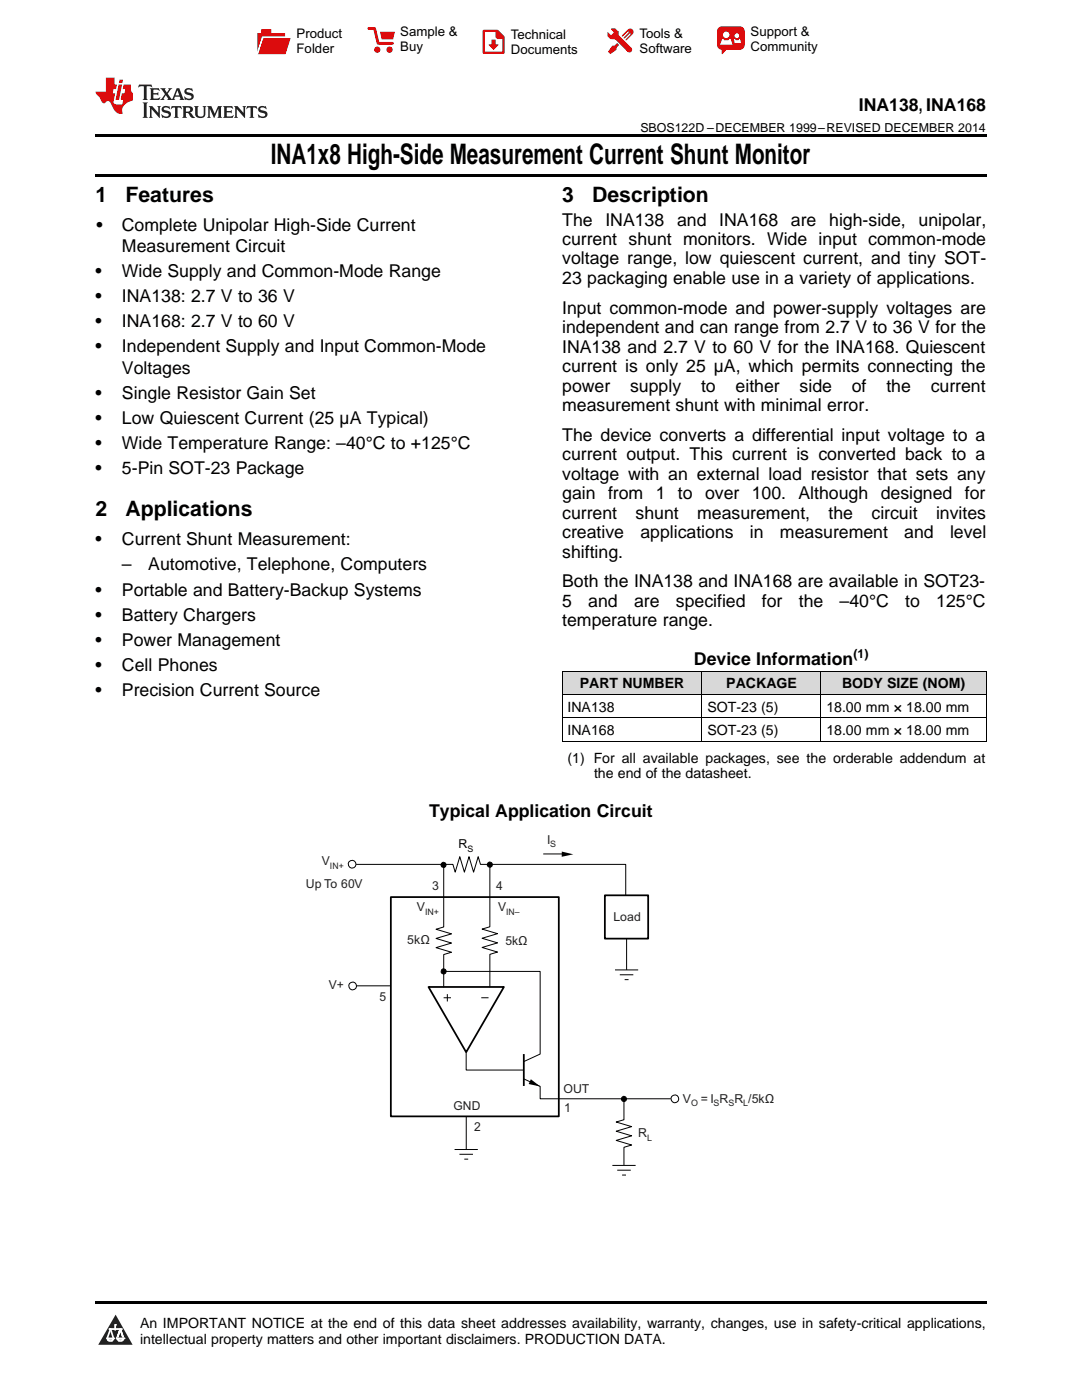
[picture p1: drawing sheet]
<svg xmlns="http://www.w3.org/2000/svg" width="216mm" height="279mm" viewBox="0 0 216 279" stroke-linecap="round" stroke-linejoin="round" font-family="sans-serif">
<defs><g id="words">
<text font-size="5.6" x="54" y="32.8">INA1x8 High-Side Measurement Current Shunt Monitor</text>
<g font-size="4.2">
<text x="19" y="40.4">1</text>
<text x="25" y="40.4">Features</text>
<text x="112.2" y="40.4">3</text>
<text x="118.2" y="40.4">Description</text>
<text x="19" y="103">2</text>
<text x="25" y="103">Applications</text>
</g>
<g font-size="3.5">
<text x="171.4" y="22.2">INA138, INA168</text>
<text x="19.2" y="46.1">•</text>
<text x="24.3" y="46.1">Complete Unipolar High-Side Current</text>
<text x="112.2" y="45">The</text>
<text x="120.8" y="45">INA138</text>
<text x="135.1" y="45">and</text>
<text x="143.5" y="45">INA168</text>
<text x="157.8" y="45">are</text>
<text x="165.5" y="45">high-side,</text>
<text x="183.3" y="45">unipolar,</text>
<text x="24.3" y="50.3">Measurement Circuit</text>
<text x="112.2" y="48.9">current shunt monitors. Wide input common-mode</text>
<text x="112.2" y="52.8">voltage range, low quiescent current, and tiny SOT-</text>
<text x="19" y="55.3">•</text>
<text x="24.3" y="55.3">Wide Supply and Common-Mode Range</text>
<text x="112.2" y="56.7">23 packaging enable use in a variety of applications.</text>
<text x="19" y="60.3">•</text>
<text x="19" y="65.3">•</text>
<text x="24.3" y="60.3">INA138: 2.7 V to 36 V</text>
<text x="24.3" y="65.3">INA168: 2.7 V to 60 V</text>
<text x="112.2" y="62.6">Input common-mode and power-supply voltages are</text>
<text x="19" y="70.3">•</text>
<text x="24.3" y="70.3">Independent Supply and Input Common-Mode</text>
<text x="112.2" y="66.5">independent and can range from 2.7 V to 36 V for the</text>
<text x="112.2" y="70.4">INA138 and 2.7 V to 60 V for the INA168. Quiescent</text>
<text x="24.3" y="74.6">Voltages</text>
<text x="112.2" y="74.3">current is only 25 µA, which permits connecting the</text>
<text x="19" y="79.6">•</text>
<text x="24.3" y="79.6">Single Resistor Gain Set</text>
<text x="112.2" y="78.1">power</text>
<text x="112.2" y="82">measurement shunt with minimal error.</text>
<text x="125.7" y="78.1">supply</text>
<text x="139.9" y="78.1">to</text>
<text x="146.8" y="78.1">either</text>
<text x="159.5" y="78.1">side</text>
<text x="170" y="78.1">of</text>
<text x="176.9" y="78.1">the</text>
<text x="185.7" y="78.1">current</text>
<text x="19" y="84.6">•</text>
<text x="19" y="89.6">•</text>
<text x="24.3" y="84.6">Low Quiescent Current (25 µA Typical)</text>
<text x="24.3" y="89.6">Wide Temperature Range: –40°C to +125°C</text>
<text x="112.2" y="88">The device converts a differential input voltage to a</text>
<text x="19" y="94.6">•</text>
<text x="24.3" y="94.6">5-Pin SOT-23 Package</text>
<text x="112.2" y="91.9">current output. This current is converted back to a</text>
<text x="112.2" y="95.7">voltage with an external load resistor that sets any</text>
<text x="112.2" y="99.6">gain</text>
<text x="121.3" y="99.6">from</text>
<text x="130.8" y="99.6">1 to</text>
<text x="140.7" y="99.6">over</text>
<text x="150" y="99.6">100.</text>
<text x="159.3" y="99.6">Although</text>
<text x="175.7" y="99.6">designed</text>
<text x="192.5" y="99.6">for</text>
<text x="112.2" y="103.5">current</text>
<text x="112.2" y="107.4">creative</text>
<text x="126.8" y="103.5">shunt</text>
<text x="127.8" y="107.4">applications</text>
<text x="139.1" y="103.5">measurement,</text>
<text x="149.6" y="107.4">in</text>
<text x="155.6" y="107.4">measurement</text>
<text x="165.3" y="103.5">the</text>
<text x="173.9" y="103.5">circuit</text>
<text x="180.4" y="107.4">and</text>
<text x="186.8" y="103.5">invites</text>
<text x="189.6" y="107.4">level</text>
<text x="19" y="108.8">•</text>
<text x="24.3" y="108.8">Current Shunt Measurement:</text>
<text x="24.3" y="113.8">–</text>
<text x="29.6" y="113.8">Automotive, Telephone, Computers</text>
<text x="112.2" y="111.3">shifting.</text>
<text x="19" y="118.9">•</text>
<text x="24.3" y="118.9">Portable and Battery-Backup Systems</text>
<text x="112.2" y="117.2">Both the INA138 and INA168 are available in SOT23-</text>
<text x="19" y="123.9">•</text>
<text x="24.3" y="123.9">Battery Chargers</text>
<text x="112.2" y="121.1">5</text>
<text x="112.2" y="125">temperature range.</text>
<text x="117.4" y="121.1">and</text>
<text x="126.5" y="121.1">are</text>
<text x="134.9" y="121.1">specified</text>
<text x="152" y="121.1">for</text>
<text x="159.4" y="121.1">the</text>
<text x="167.5" y="121.1">–40°C</text>
<text x="180.6" y="121.1">to</text>
<text x="186.8" y="121.1">125°C</text>
<text x="19" y="128.9">•</text>
<text x="24.3" y="128.9">Power Management</text>
<text x="19" y="133.9">•</text>
<text x="24.3" y="133.9">Cell Phones</text>
<text x="138.5" y="132.7">Device Information</text>
<text x="19" y="138.9">•</text>
<text x="24.3" y="138.9">Precision Current Source</text>
<text x="85.6" y="163.1">Typical Application Circuit</text>
</g>
<g font-size="2.8">
<text x="115.7" y="137.4">PART NUMBER</text>
<text x="144.9" y="137.4">PACKAGE</text>
<text x="168" y="137.4">BODY SIZE (NOM)</text>
<text x="113.2" y="142">INA138</text>
<text x="141.2" y="142">SOT-23 (5)</text>
<text x="164.9" y="142">18.00 mm × 18.00 mm</text>
<text x="113.2" y="146.7">INA168</text>
<text x="141.2" y="146.7">SOT-23 (5)</text>
<text x="164.9" y="146.7">18.00 mm × 18.00 mm</text>
<text x="113.2" y="152.2">(1) For all available packages, see the orderable addendum at</text>
<text x="118.5" y="155.4">the end of the datasheet.</text>
<text x="27.9" y="265">An IMPORTANT NOTICE at the end of this data sheet addresses availability, warranty, changes, use in safety-critical applications,</text>
<text x="27.9" y="268.2">intellectual property matters and other important disclaimers. PRODUCTION DATA.</text>
</g>
<g font-size="2.6">
<text x="59.2" y="7.6">Product</text>
<text x="59.2" y="10.6">Folder</text>
<text x="79.9" y="7.3">Sample &amp;</text>
<text x="79.9" y="10.2">Buy</text>
<text x="101.9" y="7.8">Technical</text>
<text x="101.9" y="10.8">Documents</text>
<text x="127.6" y="7.6">Tools &amp;</text>
<text x="127.6" y="10.6">Software</text>
<text x="149.8" y="7.2">Support &amp;</text>
<text x="149.8" y="10.2">Community</text>
</g>
<g font-size="2.5">
<text x="127.8" y="26.3">SBOS122D –DECEMBER 1999–REVISED DECEMBER 2014</text>
<text x="170.3" y="131.3">(1)</text>
<text x="91.5" y="169.2">R</text>
</g>
<g font-size="2.5" fill="#241f21">
<text x="64.2" y="172.6">V</text>
<text x="109.2" y="168.3">I</text>
<text x="61" y="177.2">Up To 60V</text>
<text x="86.3" y="177.7">3</text>
<text x="99" y="177.7">4</text>
<text x="83.2" y="181.9">V</text>
<text x="99.4" y="181.9">V</text>
<text x="122.4" y="183.7">Load</text>
<text x="81.3" y="188.5">5kΩ</text>
<text x="100.9" y="188.6">5kΩ</text>
<text x="65.6" y="197.3">V+</text>
<text x="75.7" y="199.8">5</text>
<text x="90.5" y="221.4">GND</text>
<text x="112.5" y="218.1">OUT</text>
<text x="112.5" y="222">1</text>
<text x="136.3" y="220">V</text>
<text x="139.8" y="220">= I R R /5kΩ</text>
<text x="94.6" y="225.6">2</text>
<text x="127.3" y="226.9">R</text>
</g>
<g font-size="1.8" fill="#241f21">
<text x="65.8" y="173.3">IN+</text>
<text x="109.8" y="169.1">S</text>
<text x="84.8" y="182.6">IN+</text>
<text x="101" y="182.6">IN–</text>
<text x="137.9" y="220.8">O</text>
<text x="142.4" y="220.8">S</text>
<text x="145.3" y="220.8">S</text>
<text x="148.3" y="220.8">L</text>
<text x="129.1" y="227.6">L</text>
</g>
<text font-size="1.8" x="93.3" y="170">S</text>
</g></defs>
<g fill="#d8d8d8">
<path d="M112.2 134h27.9v4.6h-27.9z"/>
<path d="M140.1 134h23.7v4.6h-23.7z"/>
<path d="M163.8 134h33v4.6h-33z"/>
</g>
<path d="M23.1 262.4l3.4 6h-6.9z" fill="#231f20"/>
<path d="M21.4 267.1h1.2l-.3 .5h-.3a.55 .55 0 0 1-.6-.5z" fill-rule="evenodd" fill="#fff"/>
<path d="M21.4 267.1h1.2l-.3 .5h-.3a.55 .55 0 0 1-.6-.5z" fill="none" stroke="#231f20" stroke-width=".34"/>
<path d="M21.4 267.1l1.2 .1-.3 .4h-.5z" fill="none" stroke="#fff" stroke-width=".34"/>
<path d="M23 265.3h.1" fill="none" stroke="#fff" stroke-width=".34"/>
<path d="M23 264.4v.9z" fill="#fff"/>
<path d="M23 264.4v.9z" fill="none" stroke="#fff" stroke-width=".34"/>
<circle cx="23" cy="264.4" r=".17" fill="#fff"/>
<path d="M21.9 265.2h.1" fill="none" stroke="#fff" stroke-width=".34"/>
<path d="M21.9 265.2h2.3z" fill="#fff"/>
<path d="M21.9 265.2h2.3z" fill="none" stroke="#fff" stroke-width=".34"/>
<circle cx="24.2" cy="265.2" r=".17" fill="#fff"/>
<path d="M23.3 267.1h.1" fill="none" stroke="#fff" stroke-width=".34"/>
<path d="M24 265.2l-.7 1.9z" fill="#fff"/>
<path d="M24 265.2l-.7 1.9z" fill="none" stroke="#fff" stroke-width=".34"/>
<path d="M24 265.2l.7 1.9z" fill="#fff"/>
<path d="M24 265.2l.7 1.9z" fill="none" stroke="#fff" stroke-width=".34"/>
<path d="M24.6 267.1h.1" fill="none" stroke="#fff" stroke-width=".34"/>
<circle cx="21.4" cy="267.1" r=".17" fill="#fff"/>
<path d="M22.1 265.2l-.7 1.9z" fill="#fff"/>
<path d="M22.1 265.2l-.7 1.9z" fill="none" stroke="#fff" stroke-width=".34"/>
<path d="M22.1 265.2l.5 1.9z" fill="#fff"/>
<path d="M22.1 265.2l.5 1.9z" fill="none" stroke="#fff" stroke-width=".34"/>
<circle cx="22.6" cy="267.1" r=".17" fill="#fff"/>
<path d="M23.4 267.1h1.3a.65 .65 0 0 1-.7 .5 .65 .65 0 0 1-.6-.5z" fill-rule="evenodd" fill="#fff"/>
<path d="M23.4 267.1h1.3a.65 .65 0 0 1-.7 .5 .65 .65 0 0 1-.6-.5z" fill="none" stroke="#231f20" stroke-width=".34"/>
<path d="M23.4 267.1h1.3l-.4 .5h-.6z" fill="none" stroke="#fff" stroke-width=".34"/>
<path d="M23.3 267.1h.1" fill="none" stroke="#fff" stroke-width=".34"/>
<circle cx="24.7" cy="267.1" r=".17" fill="#fff"/>
<path d="M19 34.8h177.8v.5h-177.8zM19 26.8h177.8v.6h-177.8zM112.2 147.9l.1 .1zM163.7 147.9l.1 .1zM196.7 147.9l.1 .1zM19 259.7h177.8v.5h-177.8z" fill="#000"/>
<g fill="none" stroke="#000" stroke-width=".2">
<path d="M112.2 138.6h84.6M112.2 133.9h84.6M112.2 133.9v14.1M140.1 133.9v14.1M163.8 133.9v14.1M196.8 133.9v14.1M112.2 147.9h84.6M112.2 143.2h84.6M71.1 172.5h19.3l.4 1.6 .9-3.1 1 3.1 .9-3.1 .9 3.1 .9-3.1 .5 1.5h29v6.2M88.1 172.3l.4-.2 .4 .1 .1 .4-.1 .3-.3 .2-.4-.1-.2-.3zM88.5 172.6v12.4l-1.5 .5 3.1 .9-3.1 .9 3.1 .9-3.1 .9 3.1 .9-1.6 .5v6.6M97.3 172.3l.4-.3 .4 .2 .2 .3-.1 .4-.4 .2-.4-.1-.2-.3z"/>
<path d="M97.7 172.5v12.5l-1.5 .4 3.1 .9-3.1 1 3.1 .9-3.1 .9 3.1 .9-1.6 .5v6.5M108.4 170.4h4.2M71.1 196.7h6.8M88.1 193.6l.4-.3 .4 .2 .1 .3-.1 .4-.3 .2-.4-.1-.2-.3zM88.5 193.9h19.3v16.5l-3.3 1.5M88.5 199.1h1.5M89.3 198.4v1.5M96 199.1h1.5M122.7 193.6h4.6M123.7 194.5h2.7M124.6 195.5h.8M125 187.3v6.3"/>
<path d="M93 210v3.6h11.5M104.5 215.3l3.3 1.5v2.5h26.1M124.1 219l.4-.2 .4 .1 .1 .4-.1 .4-.3 .1-.4-.1-.2-.3zM124.5 219.3v4.2l-1.5 .4 3 .9-3 1 3 .9-3 .9 3 .9-1.5 .5v3.5M90.7 229.4h4.6M91.7 230.4h2.7M92.6 231.3h.8M93 222.8v6.6M122.2 232.6h4.6M123.2 233.5h2.7M124.1 234.5h.8"/>
<circle cx="70.3" cy="172.5" r=".78"/>
<circle cx="70.4" cy="196.8" r=".78"/>
<circle cx="134.7" cy="219.3" r=".78"/>
</g>
<g fill="#000">
<path d="M112.1 169.9l2.3 .6-2.3 .5zM105.9 215.4l1.9 1.4-2.3-.5z"/>
<path d="M88.1 172.3l.4-.2 .4 .1 .1 .4-.1 .3-.3 .2-.4-.1-.2-.3z" fill-rule="evenodd"/>
<path d="M97.3 172.3l.4-.3 .4 .2 .2 .3-.1 .4-.4 .2-.4-.1-.2-.3z" fill-rule="evenodd"/>
<path d="M88.1 193.6l.4-.3 .4 .2 .1 .3-.1 .4-.3 .2-.4-.1-.2-.3z" fill-rule="evenodd"/>
<path d="M124.1 219l.4-.2 .4 .1 .1 .4-.1 .4-.3 .1-.4-.1-.2-.3z" fill-rule="evenodd"/>
</g>
<path d="M78 179h33.5v43.8h-33.5zM120.7 178.7h8.6v8.6h-8.6zM85.5 197h15l-7.5 13zM104.5 210.4v6.3" fill="none" stroke="#000" stroke-width=".35"/>
<path d="M27.7 16.9l-.1 .6 .6-.3h.5v.2v2.2l-.2 .4h1l-.2-.4v-2.2v-.2h.5l.6 .3-.2-.6zM29.9 17.6l.2 .4v1.6l-.2 .4h1.9l.1-.6a1.09 1.09 0 0 1-1.3 .1v-.6h.6l.4 .2v-.7l-.2 .2h-.8v-.6l.2-.1a1.01 1.01 0 0 1 1 .3l-.1-.6zM32 17.6l.9 1.2-1 1.2h.9l-.2-.3 .5-.7 .5 .7-.3 .3h1.7l-.2-.3 .1-.4h1l.1 .4-.2 .3h1l-.3-.4-.7-2h-.5l-1 2.2-.8-1.1 .9-1.1h-.9l.2 .2-.4 .7-.4-.7 .2-.2zM35.4 18l.4 1h-.8zM37 17.7a.66 .66 0 0 0-.2 .8 .66 .66 0 0 0 .6 .4l.7 .2 .1 .2a.8 .8 0 0 1-.7 .4 .8 .8 0 0 1-.7-.5l.1 .8 .2-.2a.94 .94 0 0 0 1.1 .1 .94 .94 0 0 0 .4-.9 1.48 1.48 0 0 0-1.3-.6v-.4a1.1 1.1 0 0 1 1.2 .2l-.2-.6-.2 .1-.5-.1zM28.5 20.4l.2 .4v2.3l-.2 .4h1l-.2-.4v-2.3l.2-.4zM29.7 21.2l.2 .4v1.5l-.2 .4h.8l-.3-.4 .1-1.3 1.6 1.8v-2l.2-.4h-.7l.2 .2v1.1l-1.2-1.3zM32.5 21.3a.66 .66 0 0 0-.2 .8 .66 .66 0 0 0 .6 .4l.6 .2 .2 .2a.8 .8 0 0 1-.8 .4 .8 .8 0 0 1-.7-.5l.2 .7 .2-.1a.94 .94 0 0 0 1 .1 .94 .94 0 0 0 .5-1 1.47 1.47 0 0 0-1.3-.6l-.1-.3a1.1 1.1 0 0 1 1.3 .2l-.2-.6-.2 .1-.5-.2zM34.3 21.2l-.2 .6a.64 .64 0 0 1 .8-.3v1.6l-.2 .4h1l-.3-.4 .1-1.6a.66 .66 0 0 1 .8 .3l-.2-.6zM36.3 21.2l.3 .4v1.5l-.3 .4h1l-.2-.2v-.7h.5l.1 .1a.8 .8 0 0 0 1.2 .7l-1-1a.62 .62 0 0 0 .6-.5 .62 .62 0 0 0-.6-.7zM37.1 21.5h.1a.48 .48 0 0 1 .6 0 .48 .48 0 0 1 .1 .6l-.2 .1-.6 .1zM38.7 21.2l.2 .2a2.29 2.29 0 0 0 .4 2 1.05 1.05 0 0 0 1.7-.7v-1.3l.2-.2h-.8l.2 .4v1.1a.61 .61 0 0 1-.6 .6 .61 .61 0 0 1-.6-.6v-1.1l.3-.4zM41.3 21.2l.3 .4v1.5l-.3 .4h.8l-.2-.4v-1.4l.8 1.9 .9-1.9v1.4l-.2 .4h.9l-.2-.4v-1.5l.2-.4h-.8l-.7 1.5-.6-1.5zM44.5 21.2l.2 .4v1.5l-.2 .4h1.9l.2-.6a1.1 1.1 0 0 1-1.4 .2v-.7h.6l.4 .2v-.6l-.2 .1-.8 .1v-.6l.2-.1a1.02 1.02 0 0 1 1.1 .2l-.2-.5zM46.7 21.2l.2 .4v1.5l-.2 .4h.8l-.3-.4 .1-1.3 1.6 1.8v-2l.2-.4h-.7l.2 .2v1.1l-1.2-1.3zM49.3 21.2l-.1 .6a.64 .64 0 0 1 .8-.3v1.6l-.3 .4h1l-.2-.4v-1.6a.66 .66 0 0 1 .8 .3l-.1-.6zM51.7 21.3a.66 .66 0 0 0-.2 .7 .66 .66 0 0 0 .7 .5l.6 .2 .1 .2a.8 .8 0 0 1-.7 .4 .8 .8 0 0 1-.7-.5l.1 .7 .2-.1a.94 .94 0 0 0 1.1 .1 .94 .94 0 0 0 .4-1 1.48 1.48 0 0 0-1.2-.6l-.1-.3a1.1 1.1 0 0 1 1.2 .2l-.2-.6-.1 .1-.6-.2z" fill="#231f20"/>
<path d="M21.1 15.5v2.8h-2v.4l.9 .9a.96 .96 0 0 0 1 1 .59 .59 0 0 1 .5-.4 .59 .59 0 0 1 .5 .3l.4 .8a1.61 1.61 0 0 0 2.1 1.3 1.63 1.63 0 0 1 1.1-2.2l.9-.3v-1.5a1.6 1.6 0 0 1-.4-1.7h-1.4l-.2 .9h.5l-.2 .8h-.5l-.2 1v.3h.5l-.2 .9h-.7a.74 .74 0 0 1-1-.6l.3-1.6h-.5l.2-.8h.5l.1-.9h-.4v-1.4zM23.7 16.9l-.7 3h.8l.6-3zM23.8 15.9l-.1 .7h.7l.2-.7z" fill="#ee1d23"/>
<g fill="#d60000">
<path d="M52.1 5.8h2v.8h2.8v4.2h-5.5v-4.2h.7z" fill-rule="evenodd"/>
<path d="M52.4 7.5h5.6l-1 3.3h-5.6z" fill-rule="evenodd"/>
</g>
<path d="M52.4 7.4h5.7l-.1 .1h-5.5l-1.1 3.3z" fill-rule="evenodd" fill="#fff"/>
<path d="M52.4 7.4h5.7l-.1 .1h-5.5l-1.1 3.3z" fill="none" stroke="#fff" stroke-width=".2"/>
<path d="M73.6 5.7h1.1l.7 2.9h2.9" fill="none" stroke="#d60000" stroke-width=".55"/>
<g fill="#d60000">
<path d="M75.8 6.3h3l-.4 1.6h-2.2z" fill-rule="evenodd"/>
<circle cx="75.3" cy="9.9" r=".62"/>
<circle cx="77.7" cy="9.9" r=".62"/>
</g>
<path d="M96.5 6.2h2.7l1.3 1.2v3.1h-4z" fill="none" stroke="#d60000" stroke-width=".44"/>
<g fill="#d60000">
<path d="M98.1 7.9h.8v1h.5l-.9 1.1-1-1v-.1h.6z" fill-rule="evenodd"/>
<path d="M98.9 6.2h.3l1.3 1.2v.4h-1.3l-.3-.4z" fill-rule="evenodd"/>
<path d="M121.9 5.7h.8l.7 .6 .1 .7 2.5 2.5-.8 .8-2.3-2.3-1.1-.2-.6-.6v-.8l.7 .6 .5-.4v-.2l-.5-.5z" fill-rule="evenodd"/>
<path d="M122.2 9.1h.4l.5-.5 .4 .4-.5 .5v.4l-1.2 .9-.5-.5z" fill-rule="evenodd"/>
<path d="M125.3 5.9a.67 .67 0 0 1 .9 0 .67 .67 0 0 1 0 .9z" fill-rule="evenodd"/>
<path d="M125.3 5.9l.9 .9-1.2 1.2h-.2v-.2l1-.9v-.2h-.2l-.9 1h-.2v-.2l.9-1 .1-.2h-.3l-.9 1h-.2v-.2z" fill-rule="evenodd"/>
<circle cx="125.6" cy="9.9" r=".54"/>
</g>
<path d="M123.3 6.3v.7" fill="none" stroke="#d60000" stroke-width=".2"/>
<g fill="#d60000">
<path d="M143.4 5.5l.6-.2h3.6a.95 .95 0 0 1 1 .9v2.8a.95 .95 0 0 1-1 .9h-3.6a.95 .95 0 0 1-.9-.9v-2.8z" fill-rule="evenodd"/>
<path d="M144 9.9h.9l-.7 .9h-.2z" fill-rule="evenodd"/>
</g>
<g fill="#fff">
<path d="M146.6 8.6h1.3z"/>
<path d="M144.1 7.8h.3l.1 .2h.8l.2-.2h.3l.4 1.1h-2.5z" fill-rule="evenodd"/>
<path d="M146.4 7.8h.3l.1 .2h.5l.2-.2h.2l.2 .8h-1.3z" fill-rule="evenodd"/>
<circle cx="144.9" cy="6.9" r=".65"/>
<circle cx="147" cy="7.1" r=".48"/>
</g>
<use href="#words"/>
</svg>
